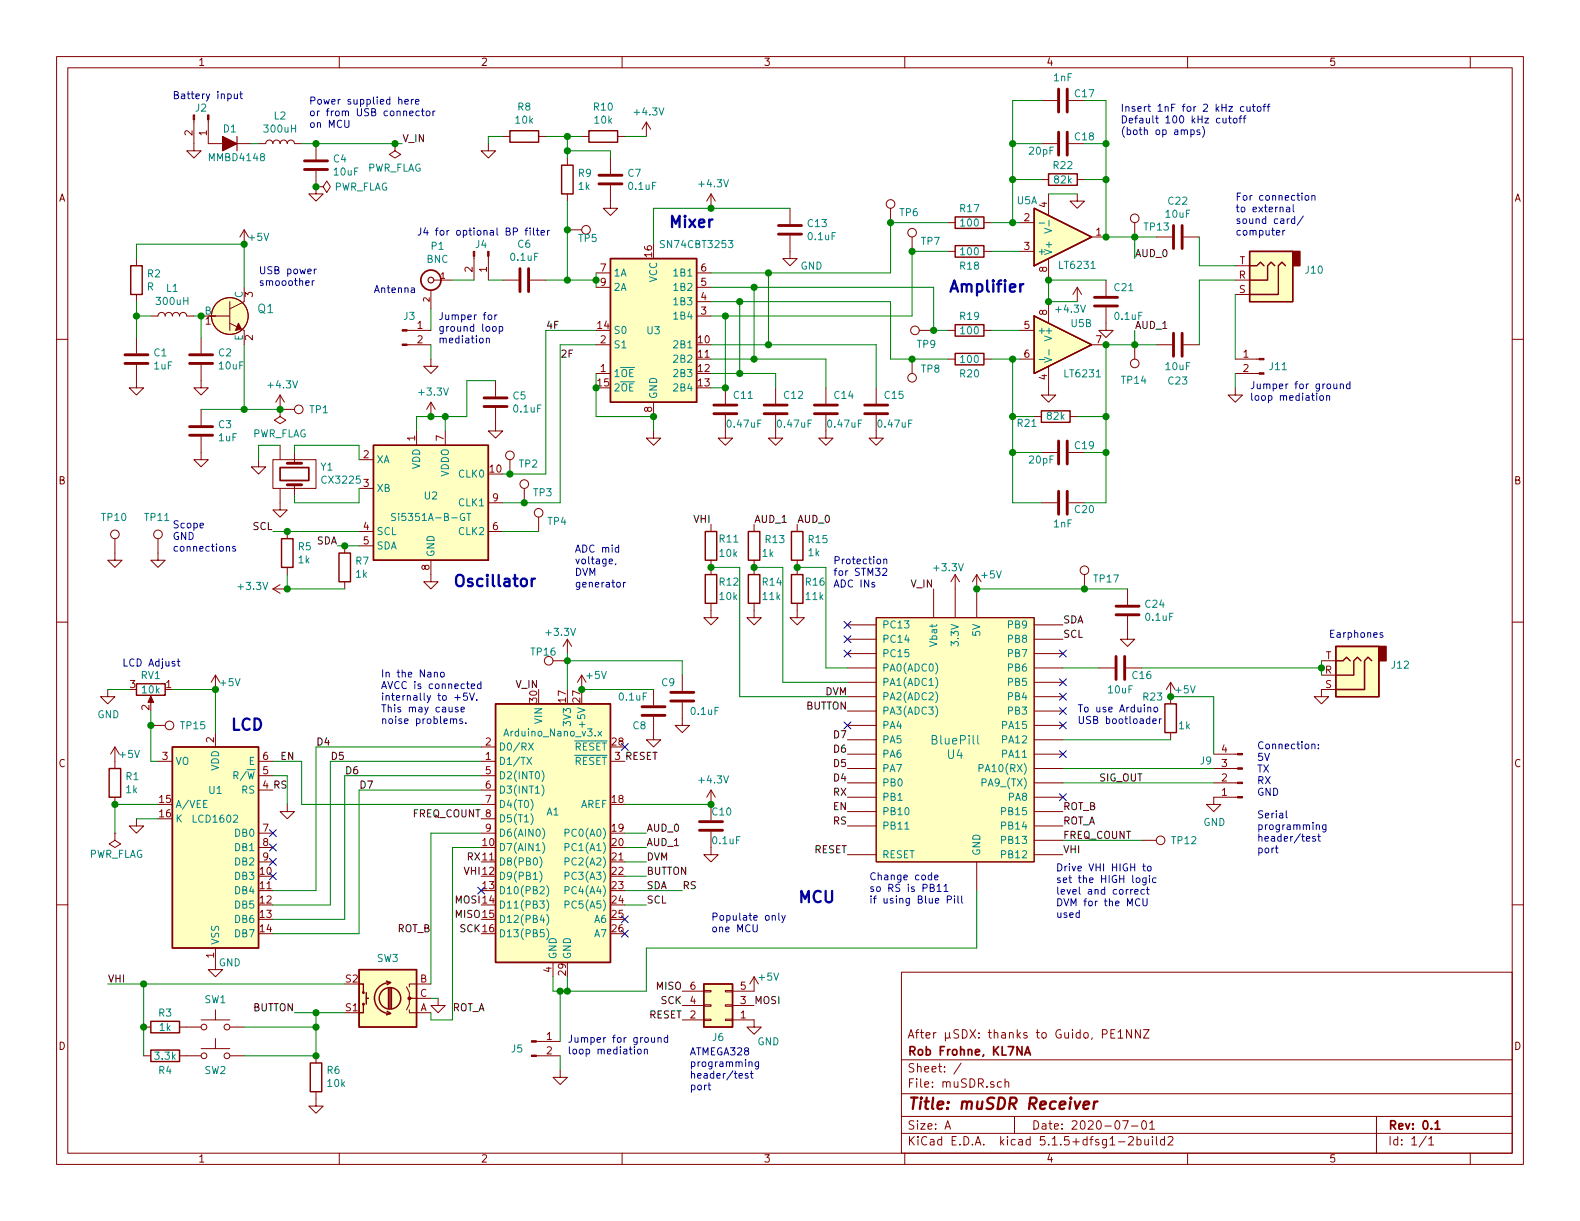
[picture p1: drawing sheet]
<svg xmlns="http://www.w3.org/2000/svg" width="279mm" height="216mm" viewBox="0 0 279 216" stroke-linecap="round" stroke-linejoin="round" font-family="sans-serif">
<defs><g id="words">
<g font-size="2.8" fill="#0000c2">
<text x="118.1" y="40.3">Mixer</text>
<text x="167.6" y="51.7">Amplifier</text>
<text x="80" y="103.8">Oscillator</text>
<text x="40.6" y="129.2">LCD</text>
<text x="141" y="159.6">MCU</text>
</g>
<text font-size="2.8" fill="#840000" x="160.4" y="196.2">Title: muSDR Receiver</text>
<g font-size="2.1" fill="#008484">
<text x="45.6" y="55.4">Q1</text>
<text x="165" y="131.6">BluePill</text>
<text x="167.6" y="134.2">U4</text>
</g>
<g font-size="2.1" fill="#840000">
<text x="160.4" y="183.6">After µSDX: thanks to Guido, PE1NNZ</text>
<text x="160.4" y="189.6">Sheet: /</text>
<text x="160.4" y="186.6">Rob Frohne, KL7NA</text>
<text x="160.4" y="192.3">File: muSDR.sch</text>
<text x="160.4" y="202.5">KiCad E.D.A. kicad 5.1.5+dfsg1-2build2</text>
<text x="160.4" y="199.7">Size: A</text>
<text x="182.4" y="199.7">Date: 2020-07-01</text>
<text x="245.4" y="199.7">Rev: 0.1</text>
<text x="245.4" y="202.5">Id: 1/1</text>
</g>
<g font-size="1.8" fill="#840000">
<text x="35" y="11.6">1</text>
<text x="85" y="11.6">2</text>
<text x="135" y="11.6">3</text>
<text x="185" y="11.6">4</text>
<text x="235" y="11.6">5</text>
<text x="34" y="24" transform="rotate(-90 34 24)">2</text>
<text x="36.6" y="24" transform="rotate(-90 36.6 24)">1</text>
<text x="10.4" y="35.6">A</text>
<text x="267.8" y="35.6">A</text>
<text x="181.1" y="39.1">2</text>
<text x="185.2" y="36.7" transform="rotate(-90 185.2 36.7)">4</text>
<text x="193.8" y="41.7">1</text>
<text x="115.3" y="45.4" transform="rotate(-90 115.3 45.4)">16</text>
<text x="181.1" y="44.2">3</text>
<text x="219.2" y="46.7">T</text>
<text x="44.7" y="52.6" transform="rotate(-90 44.7 52.6)">3</text>
<text x="83.6" y="48.1" transform="rotate(-90 83.6 48.1)">2</text>
<text x="86.1" y="48.1" transform="rotate(-90 86.1 48.1)">1</text>
<text x="106.2" y="48">7</text>
<text x="106.2" y="50.5">9</text>
<text x="124" y="53.1">4</text>
<text x="124" y="50.5">5</text>
<text x="124" y="48">6</text>
<text x="185.2" y="48.1" transform="rotate(-90 185.2 48.1)">8</text>
<text x="219.1" y="49.3">R</text>
<text x="219.1" y="51.8">S</text>
<text x="36.3" y="57.4">1</text>
<text x="73.8" y="58.2">1</text>
<text x="105.7" y="58.2">14</text>
<text x="124" y="55.6">3</text>
<text x="181.1" y="58.2">5</text>
<text x="185.2" y="55.7" transform="rotate(-90 185.2 55.7)">8</text>
<text x="44.7" y="60.2" transform="rotate(-90 44.7 60.2)">2</text>
<text x="73.8" y="60.7">2</text>
<text x="106.2" y="65.8">1</text>
<text x="106.2" y="60.7">2</text>
<text x="123.5" y="60.7">10</text>
<text x="123.5" y="63.2">11</text>
<text x="123.5" y="65.8">12</text>
<text x="181.1" y="63.2">6</text>
<text x="193.8" y="60.7">7</text>
<text x="219.9" y="63.2">1</text>
<text x="219.9" y="65.8">2</text>
<text x="105.7" y="68.3">15</text>
<text x="123.5" y="68.3">13</text>
<text x="185.2" y="67.2" transform="rotate(-90 185.2 67.2)">4</text>
<text x="73.4" y="78" transform="rotate(-90 73.4 78)">1</text>
<text x="78.5" y="78" transform="rotate(-90 78.5 78)">7</text>
<text x="115.3" y="72.9" transform="rotate(-90 115.3 72.9)">8</text>
<text x="64.3" y="81">2</text>
<text x="86.7" y="83.6">10</text>
<text x="10.4" y="85.6">B</text>
<text x="64.3" y="86.1">3</text>
<text x="87.1" y="88.6">9</text>
<text x="267.8" y="85.6">B</text>
<text x="64.3" y="93.7">4</text>
<text x="87.1" y="93.7">6</text>
<text x="64.3" y="96.3">5</text>
<text x="75.9" y="100.8" transform="rotate(-90 75.9 100.8)">8</text>
<text x="234.3" y="119.1">R</text>
<text x="234.4" y="116.6">T</text>
<text x="23" y="121.7">3</text>
<text x="26.4" y="125.6" transform="rotate(-90 26.4 125.6)">2</text>
<text x="29.4" y="121.7">1</text>
<text x="95" y="124.2" transform="rotate(-90 95 124.2)">30</text>
<text x="100.1" y="124.2" transform="rotate(-90 100.1 124.2)">17</text>
<text x="102.6" y="124.2" transform="rotate(-90 102.6 124.2)">27</text>
<text x="234.4" y="121.7">S</text>
<text x="37.8" y="131.3" transform="rotate(-90 37.8 131.3)">2</text>
<text x="85.9" y="131.8">2</text>
<text x="108.3" y="131.8">28</text>
<text x="10.4" y="135.6">C</text>
<text x="28.7" y="134.4">3</text>
<text x="46.5" y="136.9">5</text>
<text x="46.5" y="134.4">6</text>
<text x="85.9" y="134.4">1</text>
<text x="85.9" y="136.9">5</text>
<text x="216.1" y="135.6">3</text>
<text x="216.1" y="133.1">4</text>
<text x="267.8" y="135.6">C</text>
<text x="28.2" y="142">15</text>
<text x="85.9" y="139.4">6</text>
<text x="85.9" y="142">7</text>
<text x="108.3" y="142">18</text>
<text x="216.1" y="140.7">1</text>
<text x="216.1" y="138.2">2</text>
<text x="28.2" y="144.5">16</text>
<text x="46.5" y="147.1">7</text>
<text x="46.5" y="149.6">8</text>
<text x="85.4" y="149.6">10</text>
<text x="85.9" y="147.1">9</text>
<text x="108.3" y="147.1">19</text>
<text x="108.3" y="149.6">20</text>
<text x="46" y="154.7">10</text>
<text x="46.5" y="152.1">9</text>
<text x="108.3" y="152.1">21</text>
<text x="108.3" y="154.7">22</text>
<text x="46" y="157.2">11</text>
<text x="46" y="159.8">12</text>
<text x="85.4" y="157.2">13</text>
<text x="108.3" y="157.2">23</text>
<text x="108.3" y="159.8">24</text>
<text x="46" y="162.3">13</text>
<text x="46" y="164.8">14</text>
<text x="108.3" y="162.3">25</text>
<text x="108.3" y="164.8">26</text>
<text x="37.8" y="169.4" transform="rotate(-90 37.8 169.4)">1</text>
<text x="61.2" y="173.7">S2</text>
<text x="74.3" y="173.7">B</text>
<text x="97.5" y="171.9" transform="rotate(-90 97.5 171.9)">4</text>
<text x="100.1" y="172.4" transform="rotate(-90 100.1 172.4)">29</text>
<text x="61.2" y="178.8">S1</text>
<text x="74.3" y="178.8">A</text>
<text x="74.3" y="176.3">C</text>
<text x="122.1" y="177.5">4</text>
<text x="122.1" y="175">6</text>
<text x="131" y="177.5">3</text>
<text x="131" y="175">5</text>
<text x="10.4" y="185.6">D</text>
<text x="96.7" y="183.9">1</text>
<text x="122.1" y="180.1">2</text>
<text x="131" y="180.1">1</text>
<text x="267.8" y="185.6">D</text>
<text x="96.7" y="186.4">2</text>
<text x="35" y="205.5">1</text>
<text x="85" y="205.5">2</text>
<text x="135" y="205.5">3</text>
<text x="185" y="205.5">4</text>
<text x="235" y="205.5">5</text>
</g>
<g font-size="1.8" fill="#0000c2">
<text x="30.5" y="17.5">Battery input</text>
<text x="54.6" y="18.5">Power supplied here</text>
<text x="54.6" y="20.5">or from USB connector</text>
<text x="54.6" y="22.6">on MCU</text>
<text x="198.1" y="19.8">Insert 1nF for 2 kHz cutoff</text>
<text x="198.1" y="21.8">Default 100 kHz cutoff</text>
<text x="198.1" y="23.9">(both op amps)</text>
<text x="218.4" y="35.5">For connection</text>
<text x="73.7" y="41.7">J4 for optional BP filter</text>
<text x="218.4" y="37.5">to external</text>
<text x="218.4" y="39.6">sound card/</text>
<text x="218.4" y="41.7">computer</text>
<text x="45.7" y="48.5">USB power</text>
<text x="45.7" y="50.5">smooother</text>
<text x="66" y="51.8">Antenna</text>
<text x="77.5" y="56.6">Jumper for</text>
<text x="77.5" y="58.6">ground loop</text>
<text x="77.5" y="60.7">mediation</text>
<text x="221" y="68.8">Jumper for ground</text>
<text x="221" y="70.9">loop mediation</text>
<text x="30.5" y="93.4">Scope</text>
<text x="30.5" y="95.5">GND</text>
<text x="30.5" y="97.5">connections</text>
<text x="101.6" y="97.7">ADC mid</text>
<text x="101.6" y="99.8">voltage,</text>
<text x="101.6" y="101.8">DVM</text>
<text x="147.3" y="99.8">Protection</text>
<text x="147.3" y="101.8">for STM32</text>
<text x="101.6" y="103.9">generator</text>
<text x="147.3" y="103.9">ADC INs</text>
<text x="234.9" y="112.8">Earphones</text>
<text x="21.6" y="117.9">LCD Adjust</text>
<text x="67.3" y="119.8">In the Nano</text>
<text x="67.3" y="121.8">AVCC is connected</text>
<text x="67.3" y="123.9">internally to +5V.</text>
<text x="67.3" y="126">This may cause</text>
<text x="190.5" y="126">To use Arduino</text>
<text x="67.3" y="128">noise problems.</text>
<text x="190.5" y="128">USB bootloader</text>
<text x="222.2" y="132.5">Connection:</text>
<text x="222.2" y="134.5">5V</text>
<text x="222.2" y="136.6">TX</text>
<text x="222.2" y="138.7">RX</text>
<text x="222.2" y="140.7">GND</text>
<text x="222.2" y="144.7">Serial</text>
<text x="222.2" y="146.8">programming</text>
<text x="222.2" y="148.8">header/test</text>
<text x="153.7" y="155.7">Change code</text>
<text x="186.7" y="154.1">Drive VHI HIGH to</text>
<text x="222.2" y="150.9">port</text>
<text x="153.7" y="157.7">so RS is PB11</text>
<text x="153.7" y="159.8">if using Blue Pill</text>
<text x="186.7" y="156.1">set the HIGH logic</text>
<text x="186.7" y="158.2">level and correct</text>
<text x="186.7" y="160.2">DVM for the MCU</text>
<text x="125.7" y="162.8">Populate only</text>
<text x="125.7" y="164.8">one MCU</text>
<text x="186.7" y="162.3">used</text>
<text x="100.3" y="184.4">Jumper for ground</text>
<text x="100.3" y="186.4">loop mediation</text>
<text x="121.9" y="186.6">ATMEGA328</text>
<text x="121.9" y="188.7">programming</text>
<text x="121.9" y="190.7">header/test</text>
<text x="121.9" y="192.8">port</text>
</g>
<g font-size="1.8" fill="#008484">
<text x="186.4" y="14.4">1nF</text>
<text x="190.1" y="17.2">C17</text>
<text x="34.6" y="19.7">J2</text>
<text x="39.5" y="23.4">D1</text>
<text x="46.9" y="23.4">300uH</text>
<text x="48.5" y="21.1">L2</text>
<text x="91.2" y="21.9">10k</text>
<text x="91.6" y="19.6">R8</text>
<text x="105.1" y="19.6">R10</text>
<text x="105.2" y="21.9">10k</text>
<text x="112.3" y="20.4">+4.3V</text>
<text x="37.2" y="28.5">MMBD4148</text>
<text x="59" y="28.7">C4</text>
<text x="182.1" y="27.4">20pF</text>
<text x="186.3" y="29.9">R22</text>
<text x="190.1" y="24.8">C18</text>
<text x="59" y="33.7">PWR_FLAG</text>
<text x="59.1" y="31">10uF</text>
<text x="64.9" y="30.4">PWR_FLAG</text>
<text x="102.3" y="31.3">R9</text>
<text x="102.3" y="33.6">1k</text>
<text x="111.1" y="31.3">C7</text>
<text x="111.3" y="33.6">0.1uF</text>
<text x="123.8" y="33.1">+4.3V</text>
<text x="186.5" y="32.4">82k</text>
<text x="142.9" y="40.2">C13</text>
<text x="159.1" y="38.2">TP6</text>
<text x="169.8" y="37.5">R17</text>
<text x="170" y="40.1">100</text>
<text x="179.9" y="36.1">U5A</text>
<text x="202.4" y="40.8">TP13</text>
<text x="206.2" y="38.5">10uF</text>
<text x="206.7" y="36.2">C22</text>
<text x="44.1" y="42.6">+5V</text>
<text x="75.5" y="46.5">BNC</text>
<text x="76.3" y="44.2">P1</text>
<text x="84.1" y="43.9">J4</text>
<text x="90.4" y="46.1">0.1uF</text>
<text x="91.6" y="43.8">C6</text>
<text x="102.3" y="42.8">TP5</text>
<text x="117.2" y="43.9">SN74CBT3253</text>
<text x="141.6" y="47.7">GND</text>
<text x="143" y="42.5">0.1uF</text>
<text x="162.9" y="43.3">TP7</text>
<text x="169.8" y="47.7">R18</text>
<text x="170" y="45.1">100</text>
<text x="183.4" y="45.1">+</text>
<text x="186.1" y="45.2" transform="rotate(-90 186.1 45.2)">V+</text>
<text x="187.5" y="47.5">LT6231</text>
<text x="26" y="51.4">R</text>
<text x="26.1" y="49">R2</text>
<text x="27.8" y="53.9">300uH</text>
<text x="29.5" y="51.6">L1</text>
<text x="42.9" y="52.7" transform="rotate(-90 42.9 52.7)">C</text>
<text x="108.5" y="48.9">1A</text>
<text x="108.5" y="51.4">2A</text>
<text x="116.2" y="50" transform="rotate(-90 116.2 50)">VCC</text>
<text x="119.4" y="54">1B3</text>
<text x="119.4" y="51.4">1B2</text>
<text x="119.4" y="48.9">1B1</text>
<text x="197.1" y="51.5">C21</text>
<text x="230.9" y="48.4">J10</text>
<text x="36.2" y="55.6">B</text>
<text x="71.4" y="56.6">J3</text>
<text x="108.5" y="59.1">S0</text>
<text x="114.5" y="59.1">U3</text>
<text x="119.4" y="56.5">1B4</text>
<text x="169.8" y="56.6">R19</text>
<text x="170" y="59.1">100</text>
<text x="183.4" y="59.1">+</text>
<text x="186.1" y="59.9" transform="rotate(-90 186.1 59.9)">V+</text>
<text x="186.9" y="55.3">+4.3V</text>
<text x="189.5" y="57.8">U5B</text>
<text x="197.2" y="56.6">0.1uF</text>
<text x="27.3" y="63">C1</text>
<text x="27.3" y="65.3">1uF</text>
<text x="38.7" y="63">C2</text>
<text x="38.8" y="65.3">10uF</text>
<text x="42.9" y="60.3" transform="rotate(-90 42.9 60.3)">E</text>
<text x="108.5" y="61.6">S1</text>
<text x="119.4" y="61.6">2B1</text>
<text x="119.4" y="64.1">2B2</text>
<text x="162.2" y="61.5">TP9</text>
<text x="162.9" y="65.9">TP8</text>
<text x="170" y="64.2">100</text>
<text x="206.2" y="65.5">10uF</text>
<text x="224.6" y="65.5">J11</text>
<text x="47.6" y="68.7">+4.3V</text>
<text x="74.2" y="70">+3.3V</text>
<text x="90.8" y="70.6">C5</text>
<text x="108.5" y="66.7">1OE</text>
<text x="108.5" y="69.2">2OE</text>
<text x="116.2" y="70.6" transform="rotate(-90 116.2 70.6)">GND</text>
<text x="119.4" y="66.7">2B3</text>
<text x="119.4" y="69.2">2B4</text>
<text x="129.8" y="70.5">C11</text>
<text x="138.7" y="70.5">C12</text>
<text x="147.6" y="70.5">C14</text>
<text x="156.5" y="70.5">C15</text>
<text x="169.8" y="66.7">R20</text>
<text x="188.4" y="66.7">LT6231</text>
<text x="198.4" y="67.9">TP14</text>
<text x="206.7" y="68">C23</text>
<text x="38.7" y="75.7">C3</text>
<text x="44.6" y="77.3">PWR_FLAG</text>
<text x="54.8" y="73.1">TP1</text>
<text x="90.9" y="72.9">0.1uF</text>
<text x="128.8" y="75.6">0.47uF</text>
<text x="137.7" y="75.6">0.47uF</text>
<text x="146.6" y="75.6">0.47uF</text>
<text x="155.4" y="75.6">0.47uF</text>
<text x="180" y="75.5">R21</text>
<text x="185.2" y="74.2">82k</text>
<text x="38.7" y="78">1uF</text>
<text x="56.7" y="83.2">Y1</text>
<text x="66.5" y="81.9">XA</text>
<text x="74.3" y="83" transform="rotate(-90 74.3 83)">VDD</text>
<text x="91.8" y="82.7">TP2</text>
<text x="182.1" y="82">20pF</text>
<text x="190.1" y="79.4">C19</text>
<text x="57.1" y="85.5">CX3225</text>
<text x="66.5" y="87">XB</text>
<text x="75.1" y="88.3">U2</text>
<text x="79.4" y="84.4" transform="rotate(-90 79.4 84.4)">VDDO</text>
<text x="81.2" y="84.5">CLK0</text>
<text x="81.2" y="89.5">CLK1</text>
<text x="94.4" y="87.8">TP3</text>
<text x="18.1" y="92.1">TP10</text>
<text x="25.7" y="92.1">TP11</text>
<text x="66.5" y="94.6">SCL</text>
<text x="70.3" y="92.1">Si5351A-B-GT</text>
<text x="81.2" y="94.6">CLK2</text>
<text x="96.9" y="92.8">TP4</text>
<text x="127.3" y="95.9">R11</text>
<text x="186.4" y="93.3">1nF</text>
<text x="190.1" y="90.7">C20</text>
<text x="52.8" y="97.3">R5</text>
<text x="52.8" y="99.6">1k</text>
<text x="62.9" y="99.8">R7</text>
<text x="66.5" y="97.2">SDA</text>
<text x="76.8" y="98.6" transform="rotate(-90 76.8 98.6)">GND</text>
<text x="127.3" y="98.5">10k</text>
<text x="134.8" y="98.5">1k</text>
<text x="135.4" y="96">R13</text>
<text x="143" y="98.3">1k</text>
<text x="143" y="96">R15</text>
<text x="165.3" y="101">+3.3V</text>
<text x="42.3" y="104.3">+3.3V</text>
<text x="63" y="102.2">1k</text>
<text x="127.3" y="103.6">R12</text>
<text x="127.3" y="106.1">10k</text>
<text x="134.9" y="103.6">R14</text>
<text x="135" y="106.1">11k</text>
<text x="142.5" y="103.6">R16</text>
<text x="142.6" y="106.1">11k</text>
<text x="173.7" y="102.3">+5V</text>
<text x="193.5" y="103">TP17</text>
<text x="202.6" y="107.5">C24</text>
<text x="96.7" y="112.4">+3.3V</text>
<text x="156" y="111.1">PC13</text>
<text x="156" y="113.7">PC14</text>
<text x="169.5" y="113.9" transform="rotate(-90 169.5 113.9)">3.3V</text>
<text x="173.4" y="112.4" transform="rotate(-90 173.4 112.4)">5V</text>
<text x="178.4" y="113.7">PB8</text>
<text x="178.4" y="111.1">PB9</text>
<text x="202.7" y="109.8">0.1uF</text>
<text x="94" y="115.9">TP16</text>
<text x="156" y="118.7">PA0(ADC0)</text>
<text x="156" y="116.2">PC15</text>
<text x="165.7" y="114.1" transform="rotate(-90 165.7 114.1)">Vbat</text>
<text x="178.4" y="118.7">PB6</text>
<text x="178.4" y="116.2">PB7</text>
<text x="246.2" y="118.2">J12</text>
<text x="25" y="120.1">RV1</text>
<text x="25.2" y="122.6">10k</text>
<text x="39" y="121.3">+5V</text>
<text x="103.8" y="120.1">+5V</text>
<text x="109.6" y="123.9">0.1uF</text>
<text x="117" y="121.3">C9</text>
<text x="156" y="121.3">PA1(ADC1)</text>
<text x="156" y="123.8">PA2(ADC2)</text>
<text x="178.4" y="123.8">PB4</text>
<text x="178.4" y="121.3">PB5</text>
<text x="196.1" y="122.6">10uF</text>
<text x="200.3" y="120.1">C16</text>
<text x="202.2" y="123.9">R23</text>
<text x="207.9" y="122.6">+5V</text>
<text x="17.2" y="127">GND</text>
<text x="32" y="129">TP15</text>
<text x="89.5" y="130.2">Arduino_Nano_v3.x</text>
<text x="95.9" y="127.9" transform="rotate(-90 95.9 127.9)">VIN</text>
<text x="101" y="128.1" transform="rotate(-90 101 128.1)">3V3</text>
<text x="103.5" y="128.2" transform="rotate(-90 103.5 128.2)">+5V</text>
<text x="112" y="129">C8</text>
<text x="122.3" y="126.4">0.1uF</text>
<text x="156" y="126.4">PA3(ADC3)</text>
<text x="156" y="128.9">PA4</text>
<text x="156" y="131.4">PA5</text>
<text x="177.4" y="131.4">PA12</text>
<text x="177.4" y="128.9">PA15</text>
<text x="178.4" y="126.4">PB3</text>
<text x="208.5" y="129">1k</text>
<text x="21.3" y="134">+5V</text>
<text x="22.3" y="137.9">R1</text>
<text x="31" y="135.3">VO</text>
<text x="38.7" y="136.3" transform="rotate(-90 38.7 136.3)">VDD</text>
<text x="41.8" y="137.8">R/W</text>
<text x="44" y="135.3">E</text>
<text x="88.1" y="135.3">D1/TX</text>
<text x="88.1" y="132.7">D0/RX</text>
<text x="88.1" y="137.8">D2(INT0)</text>
<text x="101.5" y="132.7">RESET</text>
<text x="101.5" y="135.3">RESET</text>
<text x="156" y="134">PA6</text>
<text x="156" y="136.5">PA7</text>
<text x="173.8" y="136.5">PA10(RX)</text>
<text x="177.4" y="134">PA11</text>
<text x="212.3" y="135.2">J9</text>
<text x="22.3" y="140.3">1k</text>
<text x="31" y="142.9">A/VEE</text>
<text x="37" y="140.4">U1</text>
<text x="42.7" y="140.3">RS</text>
<text x="88.1" y="140.3">D3(INT1)</text>
<text x="88.1" y="142.9">D4(T0)</text>
<text x="102.6" y="142.9">AREF</text>
<text x="123.8" y="138.5">+4.3V</text>
<text x="156" y="139.1">PB0</text>
<text x="156" y="141.6">PB1</text>
<text x="174" y="139.1">PA9_(TX)</text>
<text x="178.4" y="141.6">PA8</text>
<text x="31" y="145.4">K</text>
<text x="34.3" y="145.5">LCD1602</text>
<text x="41.7" y="148">DB0</text>
<text x="88.1" y="145.4">D5(T1)</text>
<text x="88.1" y="148">D6(AIN0)</text>
<text x="96.7" y="144.2">A1</text>
<text x="100.6" y="148">PC0(A0)</text>
<text x="126" y="144.2">C10</text>
<text x="126.1" y="149.3">0.1uF</text>
<text x="156" y="144.1">PB10</text>
<text x="156" y="146.7">PB11</text>
<text x="177.4" y="149.2">PB13</text>
<text x="177.4" y="146.7">PB14</text>
<text x="177.4" y="144.1">PB15</text>
<text x="207.3" y="149.3">TP12</text>
<text x="212.8" y="146">GND</text>
<text x="15.6" y="151.7">PWR_FLAG</text>
<text x="41.7" y="155.6">DB3</text>
<text x="41.7" y="150.5">DB1</text>
<text x="41.7" y="153">DB2</text>
<text x="88.1" y="150.5">D7(AIN1)</text>
<text x="88.1" y="153">D8(PB0)</text>
<text x="88.1" y="155.6">D9(PB1)</text>
<text x="100.6" y="150.5">PC1(A1)</text>
<text x="100.6" y="153">PC2(A2)</text>
<text x="100.6" y="155.6">PC3(A3)</text>
<text x="156" y="151.8">RESET</text>
<text x="173.4" y="151.4" transform="rotate(-90 173.4 151.4)">GND</text>
<text x="177.4" y="151.8">PB12</text>
<text x="41.7" y="158.1">DB4</text>
<text x="41.7" y="160.7">DB5</text>
<text x="88.1" y="158.1">D10(PB2)</text>
<text x="88.1" y="160.7">D11(PB3)</text>
<text x="100.6" y="158.1">PC4(A4)</text>
<text x="100.6" y="160.7">PC5(A5)</text>
<text x="38.7" y="167.1" transform="rotate(-90 38.7 167.1)">VSS</text>
<text x="41.7" y="163.2">DB6</text>
<text x="41.7" y="165.7">DB7</text>
<text x="88.1" y="163.2">D12(PB4)</text>
<text x="88.1" y="165.7">D13(PB5)</text>
<text x="105.2" y="163.2">A6</text>
<text x="105.2" y="165.7">A7</text>
<text x="38.7" y="170.9">GND</text>
<text x="66.7" y="170.1">SW3</text>
<text x="98.4" y="169.7" transform="rotate(-90 98.4 169.7)">GND</text>
<text x="101" y="169.7" transform="rotate(-90 101 169.7)">GND</text>
<text x="134.3" y="173.4">+5V</text>
<text x="28.1" y="179.8">R3</text>
<text x="36.2" y="177.4">SW1</text>
<text x="28.2" y="182.3">1k</text>
<text x="126" y="184.1">J6</text>
<text x="133.9" y="184.8">GND</text>
<text x="27.5" y="187.4">3.3k</text>
<text x="28.1" y="189.9">R4</text>
<text x="36.2" y="189.9">SW2</text>
<text x="57.9" y="189.9">R6</text>
<text x="90.5" y="186.1">J5</text>
<text x="58" y="192.2">10k</text>
</g>
<g font-size="1.8">
<text x="71.1" y="25.1">V_IN</text>
<text x="200.7" y="45.5">AUD_0</text>
<text x="96.5" y="58.2">4F</text>
<text x="200.7" y="58.2">AUD_1</text>
<text x="99.1" y="63.2">2F</text>
<text x="44.7" y="93.7">SCL</text>
<text x="122.8" y="92.5">VHI</text>
<text x="133.3" y="92.5">AUD_1</text>
<text x="141" y="92.5">AUD_0</text>
<text x="56" y="96.3">SDA</text>
<text x="161.2" y="103.9">V_IN</text>
<text x="188" y="112.8">SCL</text>
<text x="188" y="110.2">SDA</text>
<text x="91.3" y="121.7">V_IN</text>
<text x="142.5" y="125.5">BUTTON</text>
<text x="145.9" y="122.9">DVM</text>
<text x="55.9" y="131.8">D4</text>
<text x="147.6" y="130.6">D7</text>
<text x="49.5" y="134.4">EN</text>
<text x="58.4" y="134.4">D5</text>
<text x="61" y="136.9">D6</text>
<text x="108.7" y="134.4">3 RESET</text>
<text x="147.6" y="133.1">D6</text>
<text x="147.6" y="135.6">D5</text>
<text x="46.5" y="139.4">4 RS</text>
<text x="63.5" y="139.4">D7</text>
<text x="147.4" y="140.7">RX</text>
<text x="147.4" y="143.3">EN</text>
<text x="147.6" y="138.2">D4</text>
<text x="188" y="143.3">ROT_B</text>
<text x="194.3" y="138.2">SIG_OUT</text>
<text x="72.9" y="144.5">FREQ_COUNT 8</text>
<text x="114.3" y="147.1">AUD_0</text>
<text x="114.3" y="149.6">AUD_1</text>
<text x="147.4" y="145.8">RS</text>
<text x="188" y="145.8">ROT_A</text>
<text x="188" y="148.3">FREQ_COUNT</text>
<text x="82.1" y="154.7">VHI 12</text>
<text x="82.6" y="152.1">RX 11</text>
<text x="114.3" y="154.7">BUTTON</text>
<text x="114.3" y="152.1">DVM</text>
<text x="144" y="150.9">RESET</text>
<text x="188" y="150.9">VHI</text>
<text x="80.6" y="159.8">MOSI 14</text>
<text x="114.3" y="157.2">SDA</text>
<text x="114.3" y="159.8">SCL</text>
<text x="120.6" y="157.2">RS</text>
<text x="70.2" y="164.8">ROT_B</text>
<text x="80.6" y="162.3">MISO 15</text>
<text x="81.4" y="164.8">SCK 16</text>
<text x="19" y="173.7">VHI</text>
<text x="44.7" y="178.8">BUTTON</text>
<text x="80" y="178.8">ROT_A</text>
<text x="116.1" y="175">MISO</text>
<text x="116.9" y="177.5">SCK</text>
<text x="133.3" y="177.5">MOSI</text>
<text x="114.8" y="180.1">RESET</text>
</g>
<g font-size="1.4" fill="#840000">
<text x="75.9" y="53.3" transform="rotate(-90 75.9 53.3)">2</text>
<text x="78" y="49.3">1</text>
</g>
</g></defs>
<g fill="none" stroke="#840000" stroke-width=".18">
<path d="M10 10h259.4v195.9h-259.4zM12 12h255.4v191.9h-255.4zM60 10v2M110 10v2M160 10v2M184.1 17.8h2.8M189 17.8h2.8M210 10v2M260 10v2M34.3 21.2v5.5h1.3l-1.3 1.2-1.3-1.2h1.3M36.8 21.2v4.2h7.6M45.7 25.4h1.3a.63 .63 0 0 1 .6-.6 .63 .63 0 0 1 .7 .6 .63 .63 0 0 1 .6-.6 .63 .63 0 0 1 .6 .6 .63 .63 0 0 1 .7-.6 .63 .63 0 0 1 .6 .6 .63 .63 0 0 1 .6-.6 .63 .63 0 0 1 .7 .6h1.2"/>
<path d="M55.9 33v1.3h1.2l-1.2 1.3-1.3-1.3h1.3M55.9 33h1.2l.7-1 .6 1-.6 1-.7-1M55.9 33h.1M55.9 25.4v2.8M55.9 30.2v2.8M69.8 25.4v1.3l1.1 .6-1.1 .6-1-.6 1-.6M69.8 25.4h.1M86.4 25.4v1.3h1.2l-1.2 1.2-1.3-1.2h1.3M88.9 24.1h1.3M95.2 24.1h1.3M100.3 27.9v1.3M100.3 34.3v1.3"/>
<path d="M102.9 24.1h1.2M107.9 32.8v4h1.3l-1.3 1.3-1.2-1.3h1.2M107.9 27.9v2.8M109.2 24.1h1.3M114.3 21.6l-.8 1.3M114.3 21.6v2.5M114.3 21.6l.8 1.3M125.7 34.3l-.7 1.3M125.7 34.3v2.5M125.7 34.3l.8 1.3M139.7 36.8v2.8M157.5 36.8v2.6"/>
<path d="M167.6 39.4h1.3M174 39.4h1.3M180.3 39.4h2.6M184.1 25.4h2.8M184.1 31.8h1.3M185.4 34.3v3.8M189 25.4h2.8M190.5 34.3v1.3h1.3l-1.3 1.2-1.3-1.2h1.3M190.5 31.8h1.3M200.7 39.4v2.5M10 60h2M24.1 45.7v1.3"/>
<path d="M24.1 52.1v1.2M24.1 59.7v2.8M26.7 55.9h1.2a.63 .63 0 0 1 .7-.7 .63 .63 0 0 1 .6 .7 .63 .63 0 0 1 .6-.7 .63 .63 0 0 1 .7 .7 .63 .63 0 0 1 .6-.7 .63 .63 0 0 1 .6 .7 .63 .63 0 0 1 .7-.7 .63 .63 0 0 1 .6 .7h1.3M35.6 55.9h5M35.6 59.7v2.8M40.6 57.2l2.6 1.2v2.6M40.6 53.3v5.1M43.2 50.8v2.5l-2.6 1.3M43.2 40.6v2.6M43.2 40.6l-.8 1.3M43.2 40.6l.7 1.3M72 58.4h4.2"/>
<path d="M76.2 51.3v3.3M76.7 49.5h3.3M83.8 45.3v4.2M86.4 45.3v4.2M88.9 49.5h2.8M93.7 49.5h2.8M100.3 40.6h2.6M105.4 50.8h2.5M105.4 48.3h2.5M123.2 55.9h2.5M123.2 53.3h2.5M123.2 50.8h2.5"/>
<path d="M123.2 48.3h2.5M139.7 41.7v4h1.3l-1.3 1.3-1.3-1.3h1.3M161.3 41.9v2.6M162.6 58.4h2.5M167.6 58.4h1.3M167.6 44.5h1.3M174 58.4h1.3M174 44.5h1.3M180.3 58.4h2.6M180.3 44.5h2.6M185.4 45.7v3.8M185.4 53.3v3.9"/>
<path d="M190.5 50.8l-.8 1.3M190.5 50.8v2.5M190.5 50.8l.8 1.3M193 41.9h2.6M195.6 54.4v4h1.2l-1.2 1.3-1.3-1.3h1.3M195.6 49.5v2.8M204.5 41.9h2.8M209.3 41.9h2.8M218.4 49.5h2.6M218.4 52.1h2.6M218.4 47h2.6M267.4 60h2"/>
<path d="M24.1 64.5v4.1h1.3l-1.3 1.3-1.2-1.3h1.2M35.6 64.5v4.1h1.2l-1.2 1.3-1.3-1.3h1.3M35.6 77.2v4.1h1.2l-1.2 1.3-1.3-1.3h1.3M35.6 72.4v2.8M49.5 72.4v1.3l1 .6-1 .6-1-.6 1-.6M49.5 72.4h.1M49.5 72.4h2.6M49.5 69.9l-.7 1.2M49.5 69.9v2.5M49.5 78.7v2.6M49.5 69.9l.8 1.2M72 61h4.2"/>
<path d="M73.7 76.2v2.5M76.2 63.5v1.3h1.3l-1.3 1.2-1.3-1.2h1.3M76.2 71.1l-.8 1.3M76.2 71.1v2.6M76.2 71.1l.8 1.3M78.7 76.2v2.5M87.6 72.1v4.1h1.3l-1.3 1.3-1.2-1.3h1.2M87.6 67.3v2.8M105.4 61h2.5M105.4 66h2.5M115.6 76.2v1.3h1.2l-1.2 1.2-1.3-1.2h1.3M115.6 71.1v2.6"/>
<path d="M123.2 71.1h.1M128.3 73.4v4.1h1.2l-1.2 1.2-1.3-1.2h1.3M128.3 68.6v2.8M137.2 73.4v4.1h1.2l-1.2 1.2-1.3-1.2h1.3M137.2 68.6v2.8M146 73.4v4.1h1.3l-1.3 1.2-1.2-1.2h1.2M146 68.6v2.8M154.9 73.4v4.1h1.3l-1.3 1.2-1.2-1.2h1.2M154.9 68.6v2.8M161.3 63.5v2.5M167.6 63.5h1.3M174 63.5h1.3"/>
<path d="M180.3 63.5h2.6M182.9 73.7h1.2M185.4 64.8v5.1h1.3l-1.3 1.2-1.3-1.2h1.3M189.2 73.7h1.3M193 61h2.6M200.7 61v2.5M204.5 61h2.8M209.3 61h2.8M218.4 68.6v1.3h-1.2l1.2 1.2 1.3-1.2h-1.3M218.4 66h4.3M218.4 63.5h4.3M20.3 95.3v3.8h1.3l-1.3 1.2-1.3-1.2h1.3"/>
<path d="M27.9 95.3v3.8h1.3l-1.3 1.2-1.2-1.2h1.2M45.7 81.3v1.3h1.3l-1.3 1.2-1.3-1.2h1.3M48.3 81.3h7.6v5.1h-7.6zM49.5 86.4v3.8h1.3l-1.3 1.2-1.2-1.2h1.2M50.8 94v1.3M52.1 80v1.9M52.1 85.7v1.9M61 96.5v1.3M63.5 81.3h2.5M63.5 86.4h2.5M63.5 94h2.5M63.5 96.5h2.5"/>
<path d="M76.2 99.1v3.8h1.3l-1.3 1.2-1.3-1.2h1.3M86.4 88.9h2.5M86.4 94h2.5M90.2 81.3v2.5M92.7 86.4v2.5M95.2 91.4v2.6M125.7 92.7v1.3M125.7 99.1v2.5M133.3 92.7v1.3M133.3 99.1v2.5M141 92.7v1.3M141 99.1v2.5"/>
<path d="M184.1 80h2.8M184.1 88.9h2.8M189 80h2.8M189 88.9h2.8M10 110h2M38.1 119.4v2.5M38.1 119.4l-.8 1.3M38.1 119.4l.8 1.3M48.3 104.1l1.2 .8M48.3 104.1h2.5M49.5 103.4l-1.2 .7M50.8 100.3v1.3"/>
<path d="M61 102.9v1.2M97.8 116.8h2.5M100.3 113l-.7 1.3M100.3 113v2.6M100.3 113l.8 1.3M102.9 119.4l-.8 1.3M102.9 119.4v2.5M102.9 119.4l.7 1.3M120.6 119.4v2.8M125.7 106.7v2.5h1.3l-1.3 1.3-1.2-1.3h1.2M133.3 106.7v2.5h1.3l-1.3 1.3-1.2-1.3h1.2M141 106.7v2.5h1.2l-1.2 1.3-1.3-1.3h1.3"/>
<path d="M149.9 118.1h5M149.9 115.6h5M149.9 113h5M149.9 110.5h5M154.9 109.2h28v43.2h-28zM165.1 104.1v5.1M168.9 101.6v7.6M168.9 101.6l-.8 1.3M168.9 101.6l.8 1.3M172.7 101.6v7.6M172.7 101.6l-.7 1.3M172.7 101.6l.8 1.3"/>
<path d="M182.9 118.1h5.1M182.9 115.6h5.1M182.9 113h5.1M182.9 110.5h5.1M191.8 101.6v2.5M194.3 118.1h2.8M199.1 118.1h2.8M199.4 109v4h1.3l-1.3 1.3-1.3-1.3h1.3M199.4 104.1v2.8M233.7 119.4h2.5M233.7 116.8h2.5M267.4 110h2"/>
<path d="M19 121.9v1.3h1.3l-1.3 1.3-1.2-1.3h1.2M20.3 132.1v3.8M20.3 132.1l-.7 1.3M20.3 132.1l.8 1.3M26.7 123.4v1.1M26.7 128.3h2.5M27.9 134.6h2.6M38.1 129.5v2.6M45.7 134.6h2.6M45.7 137.2h2.6M45.7 139.7h2.6M85.1 134.6h2.5"/>
<path d="M85.1 132.1h2.5M85.1 137.2h2.5M85.1 139.7h2.5M107.9 134.6h2.6M115.6 126.7v4.1h1.2l-1.2 1.3-1.3-1.3h1.3M115.6 121.9v2.8M120.6 124.2v4.1h1.3l-1.3 1.2-1.2-1.2h1.2M125.7 139.7v5.3M125.7 139.7l-.7 1.3M125.7 139.7l.8 1.3M149.9 133.4h5M149.9 135.9h5"/>
<path d="M149.9 138.4h5M149.9 120.7h5M149.9 130.8h5M149.9 128.3h5M149.9 123.2h5M149.9 125.7h5M182.9 133.4h5.1M182.9 135.9h5.1M182.9 138.4h5.1M182.9 120.7h5.1M182.9 130.8h5.1M182.9 128.3h5.1"/>
<path d="M182.9 123.2h5.1M182.9 125.7h5.1M207 120.7v3.8M207 129.5v1.3M207 120.7l-.8 1.2M207 120.7l.8 1.2M214.6 133.4h4.2M214.6 135.9h4.2M214.6 138.4h4.2M236.2 121.9h-2.5v1.3h-1.3l1.3 1.3 1.2-1.3h-1.2M10 160h2M20.3 147.3v1.3l1 .6-1 .7-1-.7 1-.6"/>
<path d="M20.3 147.3h.1M20.3 141v1.2M24.1 144.8v1.3h1.3l-1.3 1.2-1.2-1.2h1.2M45.7 147.3h2.6M45.7 149.9h2.6M45.7 152.4h2.6M50.8 142.2v1.3h1.3l-1.3 1.3-1.3-1.3h1.3M85.1 142.2h2.5M85.1 144.8h2.5M85.1 147.3h2.5M125.7 147.1v4h1.3l-1.3 1.3-1.2-1.3h1.2M149.9 141h5"/>
<path d="M149.9 151.1h5M149.9 143.5h5M149.9 146.1h5M172.7 152.4v5.1M182.9 148.6h5.1M182.9 141h5.1M182.9 151.1h5.1M182.9 143.5h5.1M182.9 146.1h5.1M201.9 148.6h2.6M218.8 141h-4.2v1.2h1.3l-1.3 1.3-1.2-1.3h1.2M267.4 160h2"/>
<path d="M38.1 167.6v3.9h1.3l-1.3 1.2-1.3-1.2h1.3M38.1 178.6v1.7M71.9 174.5l.5 1v1h3.8M72.4 178.6v.5h3.8M72.9 176.5h-.5v1l-.5 1.1M76.2 174h-3.8v.5M77.5 176.5v1.3h1.2l-1.2 1.3-1.3-1.3h1.3M97.8 170.2v2.5M120.6 177.8h3.9M120.6 175.3h3.9M124.5 175.1h1.2v.3h-1.2zM124.5 177.7h1.2v.2h-1.2z"/>
<path d="M128.3 175.1h1.2v.3h-1.2zM128.3 177.7h1.2v.2h-1.2zM129.5 177.8h3.8M133.3 172.7v2.6h-3.8M133.3 172.7l-.7 1.3M133.3 172.7l.8 1.3M159.4 171.9h108v32h-108zM25.4 181.6h1.3M25.4 186.7h1.3M31.7 181.6h3.9M31.7 186.7h3.9M35.6 180.3h5"/>
<path d="M35.6 185.4h5M38.1 183.6v1.8M40.6 181.6h2.6M40.6 186.7h2.6M55.9 193v2.6h1.2l-1.2 1.3-1.3-1.3h1.3M55.9 186.7v1.3M94.8 186.7h4.3M94.8 184.2h4.3M99.1 189.2v1.3h1.2l-1.2 1.3-1.3-1.3h1.3M120.6 180.3h3.9M124.5 180.2h1.2v.3h-1.2zM128.3 180.2h1.2v.3h-1.2z"/>
<path d="M129.5 180.3h3.8v1.3h1.3l-1.3 1.3-1.2-1.3h1.2M159.4 197.4h108M159.4 193.4h108M159.4 187.4h108M167.1 199.7l.5-1.5 .5 1.5M167.2 199.2h.8M170 188l-1.3 1.9M177.1 191.3h-.4l-.3 .2 .1 .6 .2 .2 .4-.1M177.7 191.4l.1-.1a.37 .37 0 0 1 .6 .2v.8M177.7 190.8v1.5M179.4 197.4v3M196.4 182.8h.5"/>
<path d="M197.2 182.1h-.8v1.5h.8M197.7 182.5l.4-.4v1.5M197.7 183.6h.9M198.5 198.2h1l-.6 1.5M200.1 182.1v1.5l-.9-1.5v1.5M200.1 199.1h1.1M201.7 182.1v1.5l-.9-1.5v1.5M202 198.3l.4-.1a.94 .94 0 0 1 0 1.5 .82 .82 0 0 1-.4-1.4zM202.2 182.1h1l-1 1.5h1M203.3 198.6l.4-.4v1.5M203.3 199.7h.9M243.4 197.4v6.5"/>
<path d="M60 203.9v2M110 203.9v2M159.4 200.4h108M160 203.9v2M197.8 201.9h1.1M199.6 201.1l.2-.1h.4l.2 .4-.9 1.1h.9M201.1 201.5h.4l.3 .3-.1 .6h-.6M201.1 201v1.5M202.4 201.5l.1 .9 .3 .1 .3-.2M203.1 201.5v1M203.8 201v.1M203.8 201.5v1"/>
<path d="M204.5 201v1.3l.2 .2M205.9 201.5h-.4l-.3 .3 .1 .5 .2 .2 .4-.1M205.9 201v1.5M206.6 201.1l.2-.1h.3l.3 .4-.9 1.1h.9M210 203.9v2M252.2 200.9l-1.2 1.9M252.7 201.4l.4-.4v1.5M252.7 202.5h.8M260 203.9v2"/>
<circle cx="157.5" cy="36.1" r=".76"/>
<circle cx="200.7" cy="38.6" r=".76"/>
<circle cx="40.6" cy="55.9" r="3.3"/>
<circle cx="103.6" cy="40.6" r=".76"/>
<circle cx="161.3" cy="41.1" r=".76"/>
<circle cx="161.8" cy="58.4" r=".76"/>
<circle cx="52.8" cy="72.4" r=".76"/>
<circle cx="161.3" cy="66.8" r=".76"/>
<circle cx="200.7" cy="64.3" r=".76"/>
<circle cx="20.3" cy="94.5" r=".76"/>
<circle cx="27.9" cy="94.5" r=".76"/>
<circle cx="90.2" cy="80.5" r=".76"/>
<circle cx="92.7" cy="85.6" r=".76"/>
<circle cx="95.2" cy="90.7" r=".76"/>
<circle cx="97" cy="116.8" r=".76"/>
<circle cx="191.8" cy="100.8" r=".76"/>
<circle cx="30" cy="128.3" r=".76"/>
<circle cx="205.2" cy="148.6" r=".76"/>
<circle cx="36.1" cy="181.6" r=".51"/>
<circle cx="36.1" cy="186.7" r=".51"/>
<circle cx="40.1" cy="181.6" r=".51"/>
<circle cx="40.1" cy="186.7" r=".51"/>
</g>
<g fill="none" stroke="#840000" stroke-width=".3">
<path d="M49.5 82.7h5.1v2.3h-5.1zM181.2 186.6l.5-1.5 .5 1.5M181.4 186.1h.7M253.8 198.6l.4-.4v1.5M253.8 199.7h.8"/>
<circle cx="76.2" cy="49.5" r="1.78"/>
</g>
<path d="M191.6 195.4l1-.2-.1-.4h-.7l-.2 1 .2 .3 .6-.1M193.5 194.8l-.2 1.3M194.1 194.8a.54 .54 0 0 0-.6 .3" fill="none" stroke="#840000" stroke-width=".41"/>
<g fill="#ffffc2" stroke="#ffffc2" stroke-width=".18">
<path d="M87.6 124.5h20.3v45.7h-20.3z"/>
<path d="M30.5 132.1h15.2v35.5h-15.2z"/>
<path d="M63.5 171.5h10.2v10.1h-10.2z"/>
<path d="M221 44.5h7.6v8.8h-7.6z"/>
<path d="M236.2 114.3h7.6v8.9h-7.6z"/>
<path d="M154.9 109.2h28v43.2h-28z"/>
<path d="M182.9 36.8l10.1 5.1-10.1 5.1z"/>
<path d="M182.9 55.9l10.1 5.1-10.1 5z"/>
<path d="M124.5 174h5v7.6h-5z"/>
<path d="M66 78.7h20.4v20.4h-20.4z"/>
<path d="M107.9 45.7h15.3v25.4h-15.3z"/>
<circle cx="40.6" cy="55.9" r="3.3"/>
</g>
<g fill="none" stroke="#840000" stroke-width=".25">
<path d="M90.2 23.1h5v2h-5zM99.3 29.2h2v5.1h-2zM104.1 23.1h5.1v2h-5.1zM168.9 38.4h5.1v2h-5.1zM182.9 36.8l10.1 5.1-10.1 5.1zM185.4 30.7h5.1v2.1h-5.1zM23.1 47h2v5.1h-2zM107.9 45.7h15.3v25.4h-15.3zM168.9 43.4h5.1v2.1h-5.1zM168.9 57.4h5.1v2h-5.1zM182.9 55.9l10.1 5.1-10.1 5zM221 44.5h7.6v8.8h-7.6z"/>
<path d="M221 47h1.2l.7-.6 .6 .6M225.4 47l-.6-.6-.6 .6v2.5h-3.2M227.3 47l-.6-.6-.6 .6v5.1h-5.1M66 78.7h20.4v20.4h-20.4zM168.9 62.5h5.1v2h-5.1zM184.1 72.6h5.1v2.1h-5.1zM49.8 95.3h2v5h-2zM59.9 97.8h2.1v5.1h-2.1zM124.7 94h2v5.1h-2zM132.3 94h2.1v5.1h-2.1zM140 94h2v5.1h-2zM124.7 101.6h2v5.1h-2z"/>
<path d="M132.3 101.6h2.1v5.1h-2.1zM140 101.6h2v5.1h-2zM236.2 114.3h7.6v8.9h-7.6zM236.2 116.8h1.3l.6-.6 .7 .6M240.7 116.8l-.7-.6-.6 .6v2.6h-3.2M242.6 116.8l-.7-.6-.6 .6v5.1h-5.1M19.3 135.9h2v5.1h-2zM24.1 120.9h5.1v2h-5.1zM30.5 132.1h15.2v35.5h-15.2zM87.6 124.5h20.3v45.7h-20.3zM206 124.5h2v5h-2zM63.5 171.5h10.2v10.1h-10.2z"/>
<path d="M63.5 174h.8v1.5M64.3 177.5v1.6h-.8M64.8 176.5h.4M64.8 175.5v2M68.3 173.5l.8 .2-.6 .4M68.5 178.8l.6 .4-.8 .3M68.7 174.8v3.5M69 173.7a2.74 2.74 0 0 0-2.8 2.8 2.74 2.74 0 0 0 2.8 2.7M69 174.8v3.5M69.2 174.8v3.5M124.5 174h5v7.6h-5zM26.7 180.6h5v2h-5z"/>
<path d="M26.7 185.7h5v2h-5zM54.9 188h2v5h-2z"/>
<circle cx="64.3" cy="175.5" r=".13"/>
<circle cx="64.3" cy="177.5" r=".13"/>
<circle cx="69" cy="176.5" r="1.9"/>
</g>
<g fill="none" stroke="#008484" stroke-width=".18">
<path d="M183.7 39.4h1M185.5 39v1M184.7 40.4l1.3 .4-1.3 .4M183.7 63.6h1M184.7 63.2l1.3 .4-1.3 .5M185.5 61.8v1M70 90.9l-.5-.1-.2 .1v.4l.5 .2 .2 .3-.3 .2h-.5M82.5 90.8h.8M82.9 90.8v1.2M165.5 117.2a1.47 1.47 0 0 1 0 2M165.5 119.8a1.47 1.47 0 0 1 0 1.9M93.2 133.9l.8 1.3"/>
<path d="M93.5 131.4l.8 1.2M94 133.9l-.8 1.3M94.3 131.4l-.8 1.2M95.8 136.3a1.47 1.47 0 0 1 0 1.9M95.8 138.8a1.47 1.47 0 0 1 0 1.9M105.7 129.3l.7 .8M106.4 129.3l-.7 .8M165.5 122.3a1.47 1.47 0 0 1 0 1.9M165.5 124.8a1.47 1.47 0 0 1 0 2M172.9 130v1.3l.2 .3M173.1 135.8h.6l.2-.2-.1-.3-.2-.1h-.5v1.2M93.9 141.4a1.4 1.4 0 0 1 0 1.9"/>
<path d="M93.9 143.9a1.4 1.4 0 0 1 0 1.9M95.5 151.5a1.4 1.4 0 0 1 0 1.9M95.5 154.1a1.4 1.4 0 0 1 0 1.9M95.9 149a1.4 1.4 0 0 1 0 1.9M95.9 146.4a1.4 1.4 0 0 1 0 2M96.7 156.6a1.47 1.47 0 0 1 0 1.9M96.7 159.1a1.47 1.47 0 0 1 0 2M99.9 147.3l.7-.1v-.5l-.2-.1h-.5v1.3M99.9 149.8l.7-.1v-.4l-.2-.2h-.5v1.3M99.9 152.3l.7-.1v-.4l-.2-.1h-.5v1.3M99.9 154.9l.7-.1v-.4l-.2-.2h-.5v1.3M99.9 157.4l.7-.1v-.4l-.2-.1h-.5v1.2"/>
<path d="M99.9 160l.7-.1v-.5l-.2-.1h-.5v1.3M160 146.6h.7M96.7 161.7a1.47 1.47 0 0 1 0 1.9M96.7 164.2a1.47 1.47 0 0 1 0 1.9"/>
</g>
<g fill="none" stroke="#840000" stroke-width=".51">
<path d="M187.2 15.7v4.1M188.7 15.7v4.1M53.8 30h4.1M53.8 28.4h4.1M105.9 32.5h4.1M105.9 31h4.1M137.7 39.9h4M187.2 23.4v4M188.7 23.4v4M207.5 39.9v4M209 39.9v4M91.9 47.5v4.1"/>
<path d="M93.5 47.5v4.1M137.7 41.4h4M193.5 54.1h4.1M193.5 52.6h4.1M207.5 58.9v4.1M209 58.9v4.1M22.1 64.3h4.1M22.1 62.7h4.1M33.5 64.3h4.1M33.5 62.7h4.1M33.5 77h4.1M33.5 75.4h4.1"/>
<path d="M85.6 71.9h4.1M85.6 70.4h4.1M126.2 73.2h4.1M126.2 71.6h4.1M135.1 73.2h4.1M135.1 71.6h4.1M144 73.2h4.1M144 71.6h4.1M152.9 73.2h4.1M152.9 71.6h4.1M187.2 78v4M188.7 78v4"/>
<path d="M50.8 85.7h2.5M50.8 81.9h2.5M187.2 86.9v4M188.7 86.9v4M197.4 116.1v4M197.4 108.7h4M197.4 107.2h4M198.9 116.1v4M113.5 126.5h4.1M113.5 125h4.1M118.6 124h4.1M118.6 122.4h4.1"/>
<path d="M123.7 146.8h4.1M123.7 145.3h4.1"/>
</g>
<g fill="#840000" stroke="#840000" stroke-width=".18">
<path d="M83.7 44.5h.2v.8h-.2z"/>
<path d="M86.2 44.5h.3v.8h-.3z"/>
<path d="M218.8 133.2h.9v.3h-.9z"/>
<path d="M218.8 135.8h.9v.2h-.9z"/>
<path d="M218.8 138.3h.9v.3h-.9z"/>
<path d="M218.8 140.8h.9v.3h-.9z"/>
<path d="M94 186.6h.8v.2h-.8z"/>
<path d="M94 184h.8v.3h-.8z"/>
<path d="M42.2 57.2l.5 1-1 .2z"/>
<path d="M26.7 123.1l.5 1.1h-1z"/>
<path d="M222.7 65.9h.8v.3h-.8z"/>
<path d="M222.7 63.4h.8v.2h-.8z"/>
<path d="M34.2 20.3h.2v.9h-.2z"/>
<path d="M36.7 20.3h.3v.9h-.3z"/>
<path d="M71.1 60.8h.9v.3h-.9z"/>
<path d="M71.1 58.3h.9v.2h-.9z"/>
<circle cx="72.4" cy="176.5" r=".25"/>
</g>
<g fill="#840000" stroke="#840000" stroke-width=".25">
<path d="M228.6 44.5h1.3v2.5h-1.3z"/>
<path d="M243.8 114.3h1.3v2.5h-1.3z"/>
</g>
<g fill="none" stroke="#840000" stroke-width=".2">
<path d="M41.9 24.1v2.6"/>
<circle cx="76.2" cy="49.5" r=".51"/>
</g>
<path d="M39.4 24.1l2.5 1.3-2.5 1.3z" fill="#840000" stroke="#840000" stroke-width=".2"/>
<g fill="none" stroke="#008400" stroke-width=".18">
<path d="M184.1 17.8h-5v21.6M191.8 17.8h3.8v24.1h8.9M44.4 25.4h1.3M53.3 25.4h17.8M88.9 24.1h-2.5v1.3M96.5 24.1h6.4M100.3 24.1v3.8M100.3 35.6v13.9M100.3 26.7h7.6v1.2M110.5 24.1h3.8M139.7 36.8h-24.1v6.4M167.6 39.4h-10.1v8.9h-31.8"/>
<path d="M175.3 39.4h5M179.1 25.4h5M179.1 31.8h5M185.4 34.3h5.1M191.8 25.4h3.8M191.8 31.8h3.8M24.1 45.7v-2.5h19.1v7.6M24.1 53.3v6.4M24.1 55.9h2.6M34.3 55.9h1.3v3.8M76.2 54.6v3.8M80 49.5h3.8"/>
<path d="M86.4 49.5h2.5M96.5 49.5h8.9M105.4 48.3v2.5M105.4 58.4h-8.9v25.4h-7.6M125.7 53.3h31.8v10.2h10.1M125.7 50.8h39.4v7.6h2.5M128.3 55.9v12.7h-2.6M130.8 53.3v12.7M133.3 50.8v12.7M135.9 48.3v12.7M167.6 44.5h-6.3v11.4h-35.6M175.3 58.4h5"/>
<path d="M175.3 44.5h5M195.6 49.5h-10.2v3.8h5.1M200.7 41.9v3.8M200.7 58.4v2.6M212.1 41.9v5.1h6.3M218.4 49.5h-6.3v11.5M218.4 52.1v11.4M35.6 72.4h13.9M43.2 61v11.4M49.5 78.7h-3.8v2.6M76.2 61v2.5M78.7 73.7v2.5"/>
<path d="M87.6 67.3h-5.1v6.4h-8.8v2.5M105.4 66v7.7h10.2v2.5M105.4 61h-6.3v27.9h-10.2M125.7 63.5h20.3v5.1M125.7 66h11.5v2.6M125.7 61h29.2v7.6M175.3 63.5h5M179.1 73.7h3.8M179.1 63.5v25.4h5M190.5 73.7h5.1M204.5 61h-8.9v27.9h-3.8M218.4 66v2.6"/>
<path d="M48.3 94h15.2M52.1 80v-1.3h11.4v2.6M59.7 96.5h3.8M63.5 86.4v2.5h-11.4v-1.3M88.9 94h6.3M179.1 80h5M191.8 80h3.8M50.8 101.6v2.5h10.2M100.3 115.6v6.3M100.3 116.8h20.3v2.6M125.7 100.3h5.1v22.9h19.1M133.3 100.3h5.1v20.4h11.5"/>
<path d="M141 100.3h5v17.8h3.9M172.7 104.1h26.7M188 118.1h6.3M201.9 118.1h31.8M233.7 116.8v2.6M19 121.9h3.9M26.7 125.7v8.9h1.2M30.5 121.9h7.6v7.6M48.3 134.6h5v7.6h31.8M48.3 137.2h2.5v5M85.1 132.1h-29.2v25.4h-7.6M85.1 139.7h-21.6v25.4h-15.2"/>
<path d="M85.1 134.6h-26.7v25.4h-10.1M85.1 137.2h-24.1v25.4h-12.7M102.9 121.9h12.7M188 138.4h26.6M188 135.9h26.6M188 130.8h19M207 123.2h7.6v10.2M24.1 144.8h3.8M27.9 142.2h-7.6v5.1M85.1 147.3h-8.9v26.7M85.1 149.9h-5.1v30.4h-3.8v-1.2M110.5 142.2h15.2"/>
<path d="M110.5 157.5h10.1M110.5 149.9h3.8M110.5 147.3h3.8M110.5 154.9h3.8M110.5 152.4h3.8M172.7 157.5v10.1h-58.4v7.7h-16.5v-2.6M188 148.6h13.9M19 174h42M25.4 174v12.7M52.1 179.1h8.9M55.9 179.1v7.6h-12.7M76.2 176.5h1.3"/>
<path d="M99.1 175.3v8.9M100.3 172.7v2.6M110.5 160h3.8M43.2 181.6h12.7M99.1 186.7v2.5"/>
</g>
<g fill="none" stroke="#0000c2" stroke-width=".18">
<path d="M41.4 16.6l.1 .8h.3l.2-.1M42 16.6v.8M42.4 16.6h.5M42.6 16.2v1.1l.3 .1M71.6 18l.6-.1v-.3h-.4l-.2 .2 .1 .6h.5M72.7 17.6v.8M73.1 17.6l-.4 .2M73.5 18l.6-.1-.1-.3h-.3l-.2 .2v.6h.5M74.1 19.7l-.3-.1-.3 .3 .2 .5h.4M74.5 19.6h.5M74.7 19.2v1.1l.3 .2M75.4 19.8l.2-.2 .4 .2v.4l-.1 .2-.3 .1-.2-.2z"/>
<path d="M76.6 19.6v.9M76.9 19.6l-.3 .3M220 18.9l-.4-.1-.2 .3 .1 .5h.5M220.5 18.8v.8l.4 .1 .2-.1M221.1 18.8v.9M221.5 18.8h.4M221.6 18.4v1.1l.3 .2M222.4 18.9l.3-.1 .3 .3-.1 .5-.3 .1-.2-.1zM223.3 18.8h.5M223.8 18.4l-.3 .2v1.1M224.1 18.8h.5M224.6 18.4l-.3 .2v1.1"/>
<path d="M61 21.3v1l.2 .2h.4l.1-.2v-1M210.6 23h.3l.3 .2-.1 .5h-.5M210.6 23v1.2M212.2 23h-.3l-.2 .1v.2l.5 .1v.3h-.5M212.6 22.4a1.47 1.47 0 0 1 0 1.9M216.3 20.9v.8h.3l.2-.1M216.8 20.9v.8M217.2 20.9h.5M217.4 20.5v1.1l.3 .1M218.1 21l.2-.1 .4 .1v.5l-.1 .2h-.3l-.2-.1zM219.1 20.9h.5M219.6 20.5l-.3 .2v1"/>
<path d="M219.8 20.9h.5M220.3 20.5l-.3 .2v1M227.5 36.7h.5l.1 .8M228.1 36.9l-.5 .1-.1 .2v.2h.6M228.7 36.2v1.1l.2 .2M229 38.7h-.4l-.2 .2 .1 .6h.5M229 38.3v1.2M230.5 38.2l-1.1 1.6M230.8 34.7l.2-.1 .4 .1v.5l-.1 .2h-.3l-.2-.1zM232 34.7l.2-.1h.3v.8M232 34.6v.8M55.2 49.6v.9"/>
<path d="M55.6 49.6l-.4 .3M55.6 47.6v.8M56 47.6l-.4 .2M72.7 51h.5l.1 .7M73.3 51.2l-.4 .1-.2 .1v.3h.6M86 59.9l.2-.1h.3v.8M86 59.8v.8M86.4 55.8l.1-.1 .4 .1 .1 .5-.2 .2h-.3l-.1-.1zM87.2 57.8l.3-.1 .2 .2 .1 .4-.2 .2-.3 .1-.2-.2zM87.5 55.7v.8M87.9 55.7l-.4 .2M88.3 57.8l.4-.1 .2 .3-.1 .5h-.5"/>
<path d="M88.3 57.7v1.3M92.8 40.7h.5M93.3 40.3l-.3 .2v1.1M93.8 40.3v.1M93.8 40.7v.9M94.3 40.3v1.1l.2 .2M94.8 40.7h.5M95 40.3v1.1l.3 .2M95.7 41.1l.6-.1-.1-.2-.3-.1-.2 .2v.6h.5M96.8 40.7v.9M97.2 40.7l-.4 .3M226.8 40.7v.9"/>
<path d="M227.2 40.7l-.4 .3M233.5 70h.3l.2 .1-.1 .6-.3 .1-.2-.2zM234.6 70.1l.2-.1h.3v.8M234.6 70v.8M235.9 67.9v.8h.3l.2-.1M236.4 67.9v.8M237 68l.2-.1h.3l.1 .8M237 67.9v.8M238.7 67.9h-.4l-.2 .2 .1 .6h.5M238.7 67.5v1.2M40 96.7l.2-.1 .3 .1 .1 .8M41.6 96.7l-.3-.1-.2 .2 .1 .2 .4 .1v.3h-.5"/>
<path d="M107.7 99.3l.6-.1v-.3h-.4l-.2 .1 .1 .6h.5M108.9 99.6l-.1 .3M109.4 96.9l-.4-.1-.2 .2 .1 .6h.5M109.4 96.4v1.2M156.3 99l.2-.1h.3v.8M156.3 98.9v.8M31.3 116.9h.5M31.5 116.5v1.1l.3 .2M76.8 119l.2-.1h.3v.8M78 119l.1-.1 .4 .1 .1 .5-.2 .2h-.3l-.1-.1zM110.3 103v.8M110.6 103h-.2l-.1 .2"/>
<path d="M156.1 100.6l.5-.1 .2 .1v.2v.2l-.8 .8h.8M244.5 111.9h-.3l-.2 .1 .1 .2 .4 .1v.3h-.5M80.2 127.3l.2-.2 .3 .1v.7M80.4 123.3h1M81 125.1l-.3-.1-.2 .2 .1 .2 .4 .1v.3h-.5M81.5 125.5l.6-.2v-.2l-.4-.1-.2 .2 .1 .6h.5M81.8 127.2l-.3-.1-.2 .2 .1 .2 .4 .1v.3h-.5M82.4 127.8v.1M82.6 122.6h-.6l-.1 .6 .2-.2 .5 .2v.5l-.2 .1-.5-.1M83 122.6l.5 1.2 .4-1.2M83.3 121.3l.6-.1v-.2l-.4-.1-.2 .2 .1 .6h.5M84.3 123.7v.1"/>
<path d="M85 121l-.3-.1-.3 .3 .2 .5h.4M85 120.5v1.3M203 125.2l.1-.2 .4 .1v.8M203.9 127.5l.6-.1-.1-.2-.4-.1-.1 .2v.6h.5M204.2 125.1l.3-.1 .2 .3-.1 .5-.3 .1-.3-.2zM205 127.1v.8M205.4 127.1l-.3 .1-.1 .1M232 131.7l.2-.1h.3v.8M233.1 132.3v.1M233.1 131.6v.1M164.7 154.8l-.3-.1-.3 .3 .2 .5h.4M164.7 154.3v1.3"/>
<path d="M165.3 155.1l.6-.1-.1-.2-.3-.1-.2 .2 .1 .6h.4M165.7 156.7l.4-.3v1.2M165.7 157.6h.7M166.9 156.7l.4-.3v1.2M166.9 157.6h.7M167.5 159.1l.7-.1v-.5l-.7-.1v1.3M168.8 158.4v.1M168.8 158.9v.8M169.4 158.4v1.1l.2 .2M170.1 158.4v1.1l.2 .2M200.3 157.3h-.2l-.2 .2M200.7 157.7l.6-.1-.1-.3h-.4l-.1 .2v.6h.5"/>
<path d="M201.6 159a.6 .6 0 0 0-.9 .4 .6 .6 0 0 0 .6 .8l.3-.2M202.1 153.2h.4M202.1 158.9v1l.3 .3 .3-.1 .1-.2v-1M202.2 152.7v1.1l.3 .2M202.4 157.3h-.4l-.2 .2 .1 .6h.5M202.7 155.2v1l-.3 .3-.3-.1M202.7 155.3l-.4-.1-.2 .2 .1 .6h.5M202.7 157.3h.5M202.9 156.8v1.1l.3 .2M203 153.2h.3l.2 .1v.6l-.4 .1-.2-.2zM203.3 154.8v.1M203.3 155.2v.9"/>
<path d="M204.4 155.3l-.4-.1-.2 .2 .1 .6h.5M225.5 150h.5M225.7 149.5v1.1l.3 .2M227.5 143.4v1l.1 .2M232.6 148l-.3-.1-.2 .2 .1 .2 .4 .1v.3h-.5M232.8 146l.2-.2 .2 .1 .1 .8M233 147.9h.5M233.2 147.5v1.1l.3 .1M234.5 145.8l-.1 1.2-.2 .1-.3-.1M234.5 145.9l-.4-.1-.2 .3 .1 .5h.5M133.2 163.5v1l.2 .3 .4-.1 .1-.2v-1M136.6 162l.1-.1h.3l.1 .8"/>
<path d="M137.7 161.4v1.1l.2 .2M138.3 161.9l.3 .8M138.9 161.9l-.5 1.1-.1 .1M112.9 185.6l.3-.1 .1 .1v.7l-.3 .1-.3-.3zM113.9 185.6l.2-.1 .3 .1 .1 .8M113.9 185.5v.9M115.2 183.5l.1 .8h.3l.1-.1M115.7 183.5v.8M116.4 183.6l.1-.1h.3l.1 .8M116.4 183.5v.8M118.1 183.5h-.4l-.3 .2 .2 .6h.5M118.1 183v1.3"/>
<path d="M125.2 191.9h.5M125.4 191.4v1.1l.3 .2M132.3 189.9l-.3-.1-.2 .2 .1 .2 .4 .1v.3h-.5M132.4 187.9l.2-.1h.3l.1 .8M132.7 189.8h.5M132.9 189.4v1.1l.3 .2M134.1 187.8v1.1l-.2 .1h-.3M134.1 187.8h-.3l-.3 .2 .2 .5h.4"/>
</g>
<path d="M181 50.2l-.4 .1-.2 .3M94 102.3v1.4M94.6 102.3l-.4 .1-.2 .3" fill="none" stroke="#0000c2" stroke-width=".41"/>
<g fill="#008400" stroke="#008400" stroke-width=".25">
<circle cx="43.2" cy="43.2" r=".51"/>
<circle cx="135.9" cy="61" r=".51"/>
<circle cx="179.1" cy="39.4" r=".51"/>
<circle cx="38.1" cy="121.9" r=".51"/>
<circle cx="100.3" cy="175.3" r=".51"/>
<circle cx="185.4" cy="49.5" r=".51"/>
<circle cx="100.3" cy="24.1" r=".51"/>
<circle cx="172.7" cy="104.1" r=".51"/>
<circle cx="35.6" cy="55.9" r=".51"/>
<circle cx="207" cy="123.2" r=".51"/>
<circle cx="61" cy="96.5" r=".51"/>
<circle cx="55.9" cy="25.4" r=".51"/>
<circle cx="185.4" cy="53.3" r=".51"/>
<circle cx="50.8" cy="104.1" r=".51"/>
<circle cx="50.8" cy="94" r=".51"/>
<circle cx="105.4" cy="68.6" r=".51"/>
<circle cx="135.9" cy="48.3" r=".51"/>
<circle cx="100.3" cy="116.8" r=".51"/>
<circle cx="195.6" cy="73.7" r=".51"/>
<circle cx="20.3" cy="142.2" r=".51"/>
<circle cx="179.1" cy="63.5" r=".51"/>
<circle cx="55.9" cy="33" r=".51"/>
<circle cx="128.3" cy="55.9" r=".51"/>
<circle cx="133.4" cy="50.8" r=".51"/>
<circle cx="130.8" cy="53.3" r=".51"/>
<circle cx="179.1" cy="73.7" r=".51"/>
<circle cx="102.9" cy="121.9" r=".51"/>
<circle cx="69.9" cy="25.4" r=".51"/>
<circle cx="25.4" cy="174" r=".51"/>
<circle cx="195.6" cy="61" r=".51"/>
<circle cx="195.6" cy="41.9" r=".51"/>
<circle cx="26.7" cy="128.3" r=".51"/>
<circle cx="105.4" cy="49.5" r=".51"/>
<circle cx="78.7" cy="73.7" r=".51"/>
<circle cx="191.8" cy="104.1" r=".51"/>
<circle cx="76.2" cy="73.7" r=".51"/>
<circle cx="195.6" cy="31.8" r=".51"/>
<circle cx="179.1" cy="31.8" r=".51"/>
<circle cx="125.7" cy="36.8" r=".51"/>
<circle cx="233.7" cy="118.1" r=".51"/>
<circle cx="55.9" cy="181.6" r=".51"/>
<circle cx="99.1" cy="175.3" r=".51"/>
<circle cx="55.9" cy="179.1" r=".51"/>
<circle cx="130.8" cy="66" r=".51"/>
<circle cx="195.6" cy="25.4" r=".51"/>
<circle cx="179.1" cy="25.4" r=".51"/>
<circle cx="195.6" cy="80" r=".51"/>
<circle cx="179.1" cy="80" r=".51"/>
<circle cx="115.6" cy="73.7" r=".51"/>
<circle cx="100.3" cy="40.6" r=".51"/>
<circle cx="92.7" cy="88.9" r=".51"/>
<circle cx="24.1" cy="55.9" r=".51"/>
<circle cx="200.7" cy="61" r=".51"/>
<circle cx="200.7" cy="41.9" r=".51"/>
<circle cx="157.5" cy="39.4" r=".51"/>
<circle cx="161.3" cy="44.5" r=".51"/>
<circle cx="125.7" cy="100.3" r=".51"/>
<circle cx="161.3" cy="63.5" r=".51"/>
<circle cx="165.1" cy="58.4" r=".51"/>
<circle cx="100.3" cy="49.5" r=".51"/>
<circle cx="128.3" cy="68.6" r=".51"/>
<circle cx="90.2" cy="83.8" r=".51"/>
<circle cx="55.9" cy="186.7" r=".51"/>
<circle cx="125.7" cy="142.2" r=".51"/>
<circle cx="100.3" cy="26.7" r=".51"/>
<circle cx="141" cy="100.3" r=".51"/>
<circle cx="133.4" cy="63.5" r=".51"/>
<circle cx="25.4" cy="181.6" r=".51"/>
<circle cx="133.4" cy="100.3" r=".51"/>
<circle cx="43.2" cy="72.4" r=".51"/>
<circle cx="49.5" cy="72.4" r=".51"/>
</g>
<g fill="none" stroke="#000084" stroke-width=".18">
<path d="M149.3 109.9l1.2 1.2M149.3 112.4l1.2 1.2M149.3 115l1.2 1.2M150.5 109.9l-1.2 1.2M150.5 112.4l-1.2 1.2M150.5 115l-1.2 1.2M187.4 115l1.2 1.2M188.6 115l-1.2 1.2M109.9 131.5l1.2 1.2M111.1 131.5l-1.2 1.2M149.3 127.7l1.2 1.2M150.5 127.7l-1.2 1.2"/>
<path d="M187.4 122.6l1.2 1.2M187.4 120l1.2 1.3M187.4 125.1l1.2 1.2M187.4 127.7l1.2 1.2M187.4 132.7l1.2 1.3M188.6 122.6l-1.2 1.2M188.6 120l-1.2 1.3M188.6 125.1l-1.2 1.2M188.6 127.7l-1.2 1.2M188.6 132.7l-1.2 1.3M47.7 154.3l1.2 1.2M47.7 151.8l1.2 1.2"/>
<path d="M47.7 149.3l1.2 1.2M47.7 146.7l1.2 1.2M48.9 154.3l-1.2 1.2M48.9 151.8l-1.2 1.2M48.9 149.3l-1.2 1.2M48.9 146.7l-1.2 1.2M84.5 156.9l1.2 1.2M85.7 156.9l-1.2 1.2M187.4 140.4l1.2 1.2M188.6 140.4l-1.2 1.2M109.9 162l1.2 1.2M109.9 164.5l1.2 1.2"/>
<path d="M111.1 162l-1.2 1.2M111.1 164.5l-1.2 1.2"/>
</g>
<use href="#words"/>
</svg>
